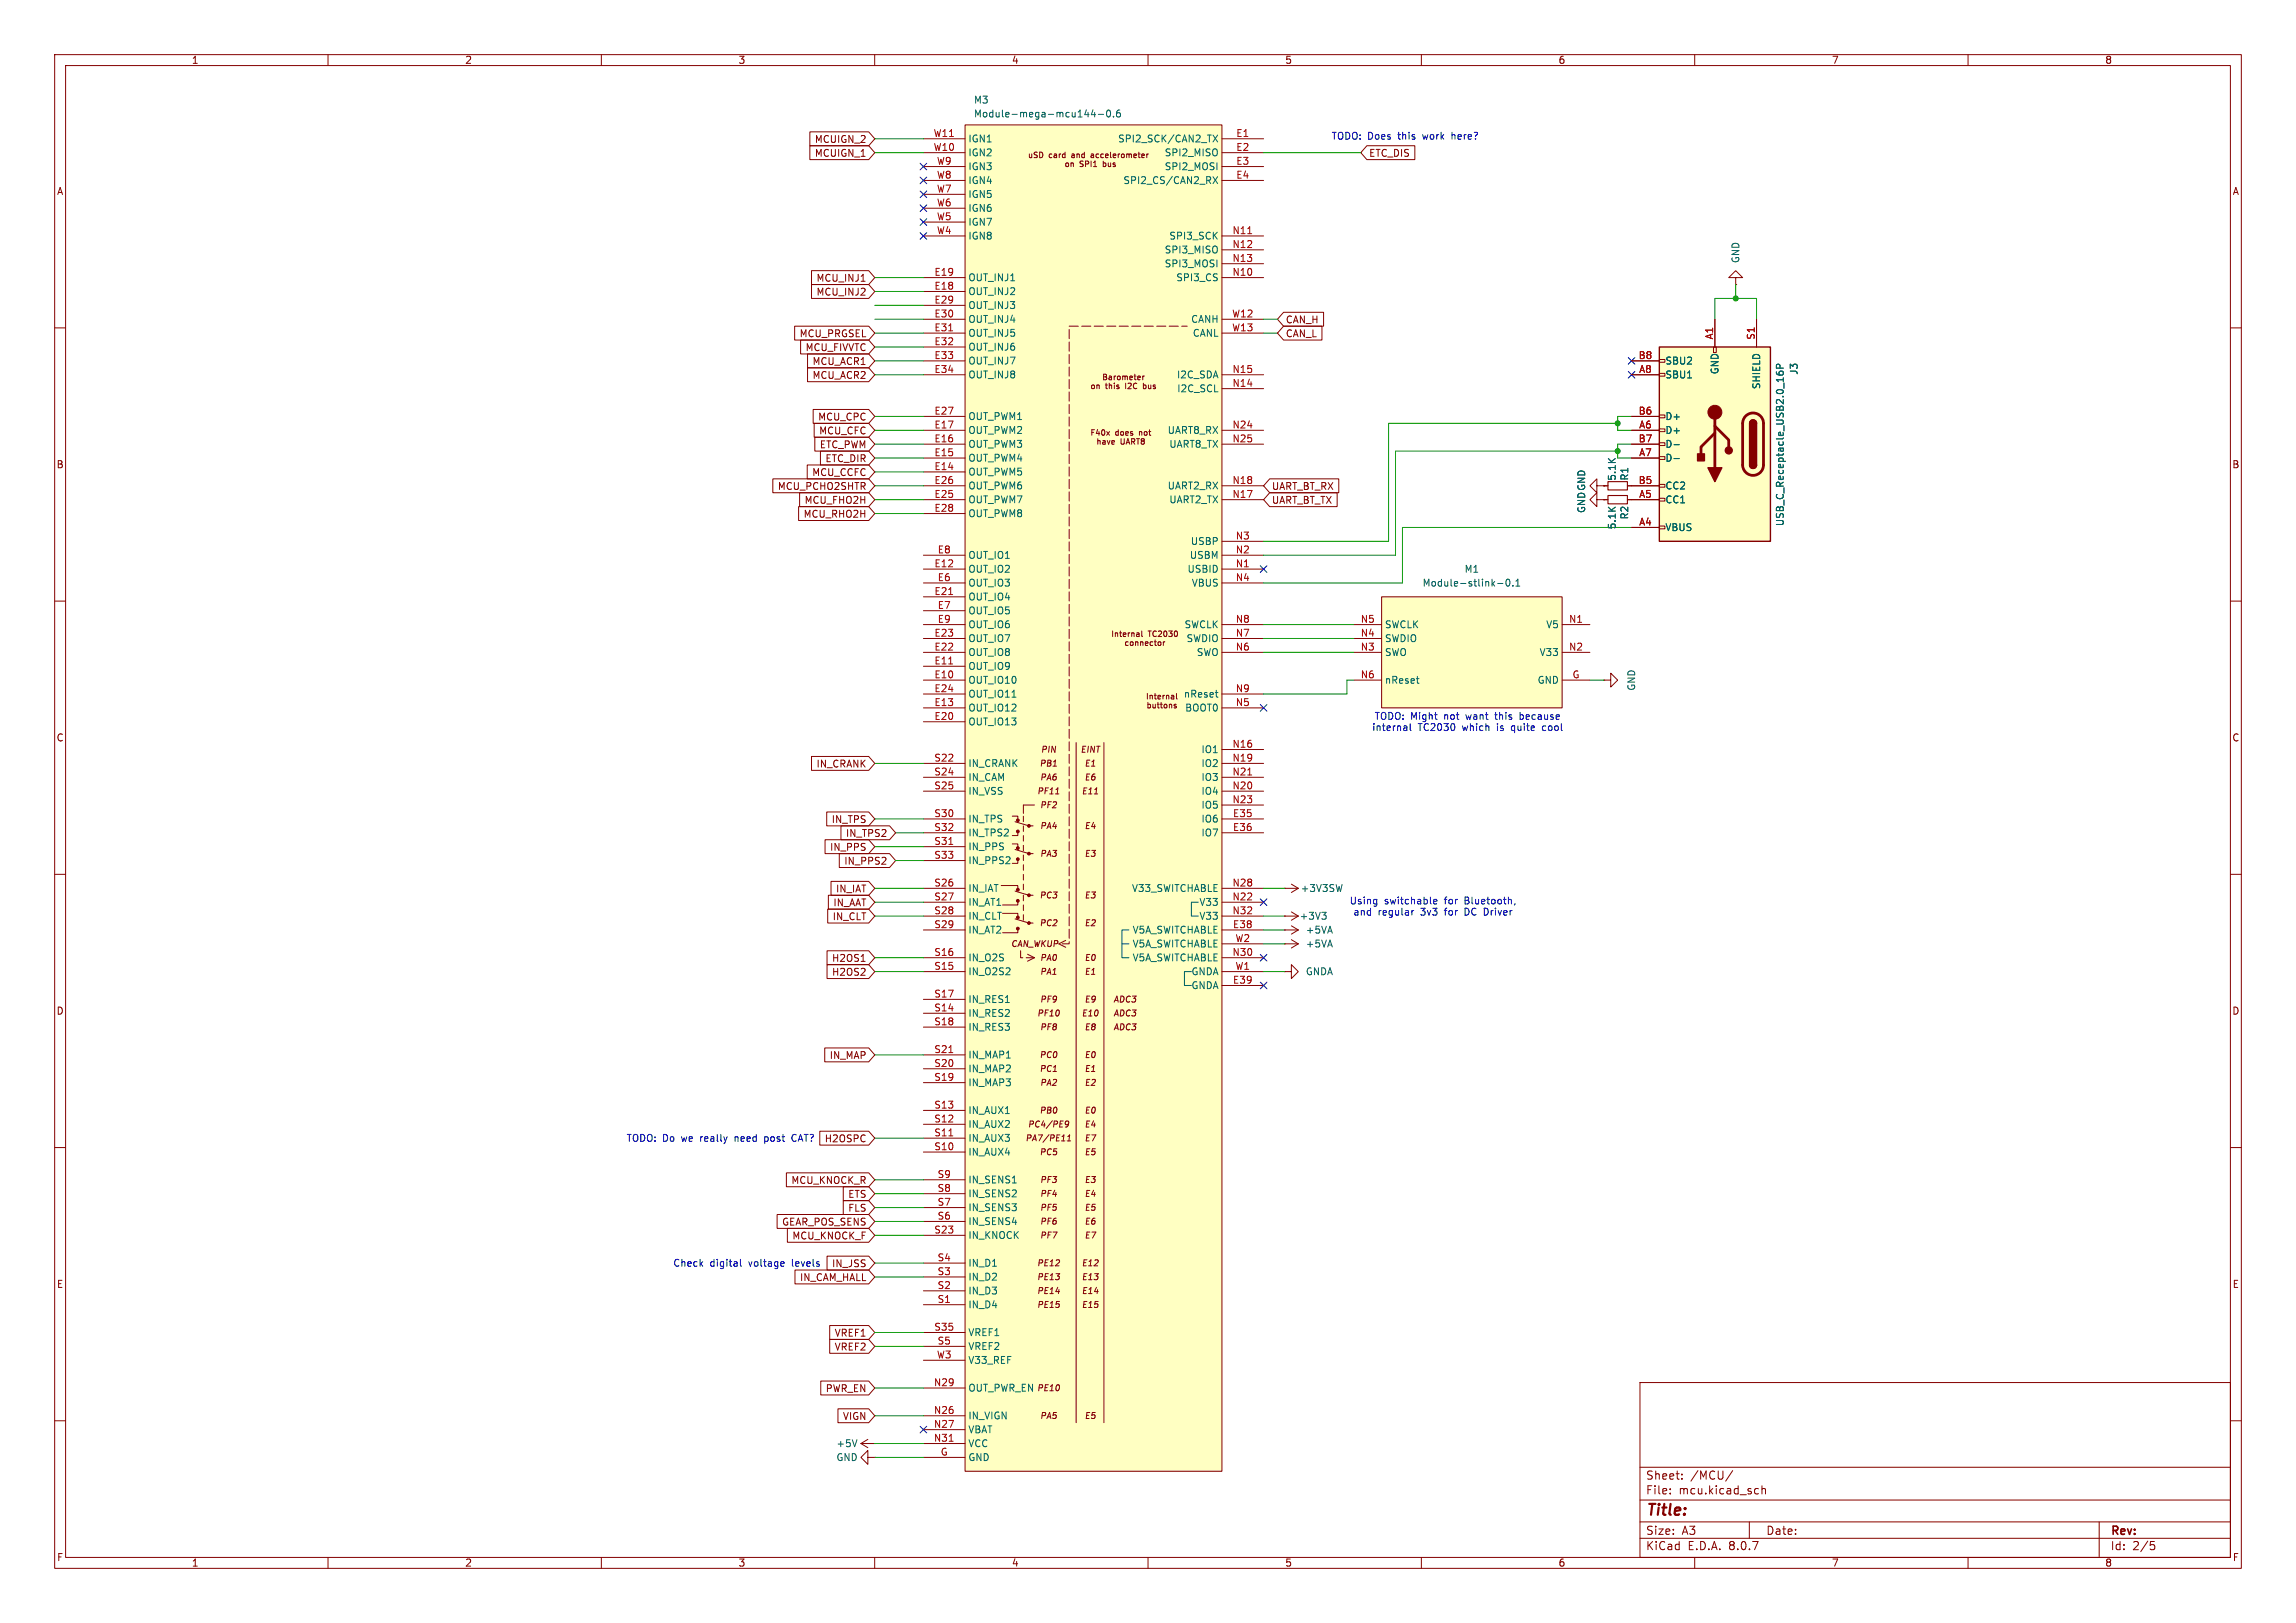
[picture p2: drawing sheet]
<svg xmlns="http://www.w3.org/2000/svg" width="420mm" height="297mm" viewBox="0 0 420 297" stroke-linecap="round" stroke-linejoin="round" font-family="sans-serif">
<defs><g id="words">
<text font-size="2.8" fill="#840000" x="301" y="277.9">Title:</text>
<g font-size="2.1" fill="#840000">
<text x="301" y="273.7">File:</text>
<text x="301" y="271">Sheet:</text>
<text x="307.1" y="273.7">mcu.kicad_sch</text>
<text x="309.2" y="271">/MCU/</text>
<text x="301" y="281.1">Size:</text>
<text x="307.6" y="281.1">A3</text>
<text x="323" y="281.1">Date:</text>
<text x="386" y="281.3">Rev:</text>
<text x="301" y="283.9">KiCad</text>
<text x="308.7" y="283.9">E.D.A.</text>
<text x="316.3" y="283.9">8.0.7</text>
<text x="386" y="283.9">Id:</text>
<text x="390.1" y="283.9">2/5</text>
</g>
<g font-size="1.8" fill="#840000">
<text x="35" y="11.9">1</text>
<text x="85" y="11.9">2</text>
<text x="135" y="11.9">3</text>
<text x="185" y="11.9">4</text>
<text x="235" y="11.9">5</text>
<text x="285" y="11.9">6</text>
<text x="335" y="11.9">7</text>
<text x="385" y="11.9">8</text>
<text x="149" y="28.9">MCUIGN_1</text>
<text x="149" y="26.4">MCUIGN_2</text>
<text x="250.3" y="28.9">ETC_DIS</text>
<text x="10.3" y="35.9">A</text>
<text x="408.3" y="35.9">A</text>
<text x="149.3" y="51.8">MCU_INJ1</text>
<text x="149.3" y="54.3">MCU_INJ2</text>
<text x="235.1" y="59.4">CAN_H</text>
<text x="146.2" y="61.9">MCU_PRGSEL</text>
<text x="147.3" y="64.5">MCU_FIVVTC</text>
<text x="235.1" y="61.9">CAN_L</text>
<text x="148.5" y="69.5">MCU_ACR2</text>
<text x="148.5" y="67">MCU_ACR1</text>
<text x="149.6" y="77.2">MCU_CPC</text>
<text x="149.7" y="79.7">MCU_CFC</text>
<text x="149.9" y="82.2">ETC_PWM</text>
<text x="10.3" y="85.9">B</text>
<text x="142.2" y="89.9">MCU_PCHO2SHTR</text>
<text x="148.5" y="87.3">MCU_CCFC</text>
<text x="150.9" y="84.8">ETC_DIR</text>
<text x="232.6" y="89.9">UART_BT_RX</text>
<text x="408.2" y="85.9">B</text>
<text x="146.9" y="94.9">MCU_RHO2H</text>
<text x="147.1" y="92.4">MCU_FHO2H</text>
<text x="232.6" y="92.4">UART_BT_TX</text>
<text x="10.3" y="135.9">C</text>
<text x="408.2" y="135.9">C</text>
<text x="149.3" y="140.7">IN_CRANK</text>
<text x="151.7" y="155.9">IN_PPS</text>
<text x="152" y="150.8">IN_TPS</text>
<text x="154.6" y="153.4">IN_TPS2</text>
<text x="154.3" y="158.4">IN_PPS2</text>
<text x="152.3" y="166.1">IN_AAT</text>
<text x="152.8" y="163.5">IN_IAT</text>
<text x="152.2" y="168.6">IN_CLT</text>
<text x="152.1" y="176.2">H2OS1</text>
<text x="152.1" y="178.8">H2OS2</text>
<text x="10.3" y="185.9">D</text>
<text x="408.2" y="185.9">D</text>
<text x="151.7" y="194">IN_MAP</text>
<text x="144.7" y="216.9">MCU_KNOCK_R</text>
<text x="155.1" y="221.9">FLS</text>
<text x="155.1" y="219.4">ETS</text>
<text x="143" y="224.5">GEAR_POS_SENS</text>
<text x="144.8" y="227">MCU_KNOCK_F</text>
<text x="152.1" y="232.1">IN_JSS</text>
<text x="10.3" y="235.9">E</text>
<text x="146.2" y="234.6">IN_CAM_HALL</text>
<text x="408.3" y="235.9">E</text>
<text x="152.6" y="244.8">VREF1</text>
<text x="152.6" y="247.3">VREF2</text>
<text x="150.9" y="255">PWR_EN</text>
<text x="154.1" y="260">VIGN</text>
<text x="10.3" y="285.9">F</text>
<text x="35" y="286.9">1</text>
<text x="85" y="286.9">2</text>
<text x="135" y="286.9">3</text>
<text x="185" y="286.9">4</text>
<text x="235" y="286.9">5</text>
<text x="285" y="286.9">6</text>
<text x="335" y="286.9">7</text>
<text x="385" y="286.9">8</text>
<text x="408.3" y="285.9">F</text>
</g>
<g font-size="1.8" fill="#006464">
<text x="178.1" y="19.2">M3</text>
<text x="178.1" y="21.7">Module-mega-mcu144-0.6</text>
<text x="177" y="28.8">IGN2</text>
<text x="177" y="26.3">IGN1</text>
<text x="204.4" y="26.3">SPI2_SCK/CAN2_TX</text>
<text x="213" y="28.8">SPI2_MISO</text>
<text x="177" y="33.9">IGN4</text>
<text x="177" y="31.3">IGN3</text>
<text x="205.4" y="33.9">SPI2_CS/CAN2_RX</text>
<text x="213" y="31.3">SPI2_MOSI</text>
<text x="177" y="41.5">IGN7</text>
<text x="177" y="39">IGN6</text>
<text x="177" y="36.4">IGN5</text>
<text x="177" y="44">IGN8</text>
<text x="213" y="46.6">SPI3_MISO</text>
<text x="213.8" y="44">SPI3_SCK</text>
<text x="177" y="51.7">OUT_INJ1</text>
<text x="213" y="49.1">SPI3_MOSI</text>
<text x="215.1" y="51.7">SPI3_CS</text>
<text x="318.4" y="48.3" transform="rotate(-90 318.4 48.3)">GND</text>
<text x="177" y="54.2">OUT_INJ2</text>
<text x="177" y="56.7">OUT_INJ3</text>
<text x="177" y="59.3">OUT_INJ4</text>
<text x="217.8" y="59.3">CANH</text>
<text x="177" y="61.8">OUT_INJ5</text>
<text x="177" y="64.4">OUT_INJ6</text>
<text x="218.1" y="61.8">CANL</text>
<text x="177" y="66.9">OUT_INJ7</text>
<text x="177" y="69.4">OUT_INJ8</text>
<text x="215.2" y="69.4">I2C_SDA</text>
<text x="215.2" y="72">I2C_SCL</text>
<text x="304.5" y="69.4">SBU1</text>
<text x="304.5" y="66.9">SBU2</text>
<text x="314.6" y="68.6" transform="rotate(-90 314.6 68.6)">GND</text>
<text x="322.2" y="71.3" transform="rotate(-90 322.2 71.3)">SHIELD</text>
<text x="329" y="68.7" transform="rotate(-90 329 68.7)">J3</text>
<text x="177" y="77.1">OUT_PWM1</text>
<text x="304.5" y="77.1">D+</text>
<text x="177" y="82.1">OUT_PWM3</text>
<text x="177" y="79.6">OUT_PWM2</text>
<text x="213.5" y="79.6">UART8_RX</text>
<text x="213.8" y="82.1">UART8_TX</text>
<text x="304.5" y="79.6">D+</text>
<text x="304.5" y="82.1">D-</text>
<text x="177" y="87.2">OUT_PWM5</text>
<text x="177" y="84.7">OUT_PWM4</text>
<text x="177" y="89.8">OUT_PWM6</text>
<text x="213.5" y="89.8">UART2_RX</text>
<text x="295.8" y="88.1" transform="rotate(-90 295.8 88.1)">5.1K</text>
<text x="298" y="88" transform="rotate(-90 298 88)">R1</text>
<text x="304.5" y="84.7">D-</text>
<text x="304.5" y="89.8">CC2</text>
<text x="177" y="92.3">OUT_PWM7</text>
<text x="177" y="94.8">OUT_PWM8</text>
<text x="213.8" y="92.3">UART2_TX</text>
<text x="290.2" y="94" transform="rotate(-90 290.2 94)">GNDGND</text>
<text x="298" y="95.1" transform="rotate(-90 298 95.1)">R2</text>
<text x="304.5" y="92.3">CC1</text>
<text x="217.7" y="99.9">USBP</text>
<text x="295.8" y="97" transform="rotate(-90 295.8 97)">5.1K</text>
<text x="304.5" y="97.4">VBUS</text>
<text x="326.5" y="96.4" transform="rotate(-90 326.5 96.4)">USB_C_Receptacle_USB2.0_16P</text>
<text x="177" y="105">OUT_IO2</text>
<text x="177" y="107.5">OUT_IO3</text>
<text x="177" y="102.5">OUT_IO1</text>
<text x="217.1" y="105">USBID</text>
<text x="217.5" y="102.5">USBM</text>
<text x="217.9" y="107.5">VBUS</text>
<text x="260.1" y="107.5">Module-stlink-0.1</text>
<text x="267.8" y="105">M1</text>
<text x="177" y="110.1">OUT_IO4</text>
<text x="177" y="112.6">OUT_IO5</text>
<text x="177" y="117.7">OUT_IO7</text>
<text x="177" y="115.2">OUT_IO6</text>
<text x="216.6" y="115.2">SWCLK</text>
<text x="216.9" y="117.7">SWDIO</text>
<text x="253.2" y="117.7">SWDIO</text>
<text x="253.2" y="115.2">SWCLK</text>
<text x="282.7" y="115.2">V5</text>
<text x="177" y="125.3">OUT_IO10</text>
<text x="177" y="122.8">OUT_IO9</text>
<text x="177" y="120.2">OUT_IO8</text>
<text x="218.8" y="120.2">SWO</text>
<text x="253.2" y="120.2">SWO</text>
<text x="253.2" y="125.3">nReset</text>
<text x="281.2" y="125.3">GND</text>
<text x="281.5" y="120.2">V33</text>
<text x="177" y="130.4">OUT_IO12</text>
<text x="177" y="127.9">OUT_IO11</text>
<text x="216.5" y="127.9">nReset</text>
<text x="216.7" y="130.4">BOOT0</text>
<text x="299.3" y="126.5" transform="rotate(-90 299.3 126.5)">GND</text>
<text x="177" y="132.9">OUT_IO13</text>
<text x="177" y="140.6">IN_CRANK</text>
<text x="177" y="143.1">IN_CAM</text>
<text x="219.7" y="138">IO1</text>
<text x="219.7" y="140.6">IO2</text>
<text x="219.7" y="143.1">IO3</text>
<text x="177" y="145.6">IN_VSS</text>
<text x="219.7" y="145.6">IO4</text>
<text x="219.7" y="148.2">IO5</text>
<text x="177" y="150.7">IN_TPS</text>
<text x="177" y="155.8">IN_PPS</text>
<text x="177" y="153.3">IN_TPS2</text>
<text x="219.7" y="150.7">IO6</text>
<text x="219.7" y="153.3">IO7</text>
<text x="177" y="158.3">IN_PPS2</text>
<text x="177" y="163.4">IN_IAT</text>
<text x="177" y="166">IN_AT1</text>
<text x="207" y="163.4">V33_SWITCHABLE</text>
<text x="219.3" y="166">V33</text>
<text x="237.8" y="163.4">+3V3SW</text>
<text x="177" y="168.5">IN_CLT</text>
<text x="177" y="171">IN_AT2</text>
<text x="207.1" y="171">V5A_SWITCHABLE</text>
<text x="207.1" y="173.6">V5A_SWITCHABLE</text>
<text x="219.3" y="168.5">V33</text>
<text x="237.6" y="168.5">+3V3</text>
<text x="238.8" y="173.6">+5VA</text>
<text x="238.8" y="171">+5VA</text>
<text x="177" y="178.7">IN_O2S2</text>
<text x="177" y="176.1">IN_O2S</text>
<text x="207.1" y="176.1">V5A_SWITCHABLE</text>
<text x="217.8" y="178.7">GNDA</text>
<text x="238.8" y="178.7">GNDA</text>
<text x="177" y="183.7">IN_RES1</text>
<text x="217.8" y="181.2">GNDA</text>
<text x="177" y="186.3">IN_RES2</text>
<text x="177" y="188.8">IN_RES3</text>
<text x="177" y="196.4">IN_MAP2</text>
<text x="177" y="193.9">IN_MAP1</text>
<text x="177" y="199">IN_MAP3</text>
<text x="177" y="209.1">IN_AUX3</text>
<text x="177" y="206.6">IN_AUX2</text>
<text x="177" y="204.1">IN_AUX1</text>
<text x="177" y="211.7">IN_AUX4</text>
<text x="177" y="221.8">IN_SENS3</text>
<text x="177" y="219.3">IN_SENS2</text>
<text x="177" y="216.8">IN_SENS1</text>
<text x="177" y="226.9">IN_KNOCK</text>
<text x="177" y="224.4">IN_SENS4</text>
<text x="177" y="232">IN_D1</text>
<text x="177" y="239.6">IN_D4</text>
<text x="177" y="237.1">IN_D3</text>
<text x="177" y="234.5">IN_D2</text>
<text x="177" y="244.7">VREF1</text>
<text x="177" y="247.2">VREF2</text>
<text x="177" y="249.8">V33_REF</text>
<text x="177" y="254.9">OUT_PWR_EN</text>
<text x="177" y="259.9">IN_VIGN</text>
<text x="177" y="262.5">VBAT</text>
<text x="152.9" y="265">+5V</text>
<text x="152.9" y="267.6">GND</text>
<text x="177" y="267.6">GND</text>
<text x="177" y="265">VCC</text>
</g>
<g font-size="1.8" fill="#a90000">
<text x="170.7" y="27.7">W10</text>
<text x="170.7" y="25.1">W11</text>
<text x="226" y="25.1">E1</text>
<text x="226" y="27.7">E2</text>
<text x="171.3" y="35.3">W7</text>
<text x="171.3" y="32.8">W8</text>
<text x="171.3" y="30.2">W9</text>
<text x="226" y="30.2">E3</text>
<text x="226" y="32.8">E4</text>
<text x="171.3" y="40.4">W5</text>
<text x="171.3" y="37.8">W6</text>
<text x="171.3" y="42.9">W4</text>
<text x="225.4" y="42.9">N11</text>
<text x="225.4" y="45.5">N12</text>
<text x="170.8" y="53.1">E18</text>
<text x="170.8" y="50.5">E19</text>
<text x="225.4" y="50.5">N10</text>
<text x="225.4" y="48">N13</text>
<text x="170.8" y="55.6">E29</text>
<text x="170.8" y="58.2">E30</text>
<text x="225.3" y="58.2">W12</text>
<text x="170.8" y="60.7">E31</text>
<text x="170.8" y="63.2">E32</text>
<text x="170.8" y="65.8">E33</text>
<text x="225.3" y="60.7">W13</text>
<text x="299.6" y="65.8">B8</text>
<text x="313.4" y="62.2" transform="rotate(-90 313.4 62.2)">A1</text>
<text x="321.1" y="62.3" transform="rotate(-90 321.1 62.3)">S1</text>
<text x="170.8" y="68.3">E34</text>
<text x="225.4" y="70.9">N14</text>
<text x="225.4" y="68.3">N15</text>
<text x="299.7" y="68.3">A8</text>
<text x="170.8" y="75.9">E27</text>
<text x="299.6" y="75.9">B6</text>
<text x="170.8" y="83.6">E15</text>
<text x="170.8" y="81">E16</text>
<text x="170.8" y="78.5">E17</text>
<text x="225.4" y="78.5">N24</text>
<text x="225.4" y="81">N25</text>
<text x="299.6" y="81">B7</text>
<text x="299.7" y="78.5">A6</text>
<text x="299.7" y="83.6">A7</text>
<text x="170.8" y="86.1">E14</text>
<text x="170.8" y="88.6">E26</text>
<text x="225.4" y="88.6">N18</text>
<text x="299.6" y="88.6">B5</text>
<text x="170.8" y="91.2">E25</text>
<text x="170.8" y="93.7">E28</text>
<text x="225.4" y="91.2">N17</text>
<text x="299.7" y="91.2">A5</text>
<text x="171.4" y="101.3">E8</text>
<text x="226" y="101.3">N2</text>
<text x="226" y="98.8">N3</text>
<text x="299.7" y="96.3">A4</text>
<text x="170.8" y="103.9">E12</text>
<text x="171.4" y="106.4">E6</text>
<text x="226" y="103.9">N1</text>
<text x="226" y="106.4">N4</text>
<text x="170.8" y="109">E21</text>
<text x="171.4" y="111.5">E7</text>
<text x="170.8" y="119.1">E22</text>
<text x="170.8" y="116.6">E23</text>
<text x="171.4" y="114">E9</text>
<text x="226" y="119.1">N6</text>
<text x="226" y="116.6">N7</text>
<text x="226" y="114">N8</text>
<text x="248.8" y="119.1">N3</text>
<text x="248.8" y="116.6">N4</text>
<text x="248.8" y="114">N5</text>
<text x="286.9" y="114">N1</text>
<text x="286.9" y="119.1">N2</text>
<text x="170.8" y="124.2">E10</text>
<text x="170.8" y="121.7">E11</text>
<text x="248.8" y="124.2">N6</text>
<text x="287.6" y="124.2">G</text>
<text x="170.8" y="129.3">E13</text>
<text x="170.8" y="131.8">E20</text>
<text x="170.8" y="126.7">E24</text>
<text x="226" y="129.3">N5</text>
<text x="226" y="126.7">N9</text>
<text x="225.4" y="136.9">N16</text>
<text x="170.8" y="139.4">S22</text>
<text x="170.8" y="142">S24</text>
<text x="225.4" y="139.4">N19</text>
<text x="225.4" y="142">N21</text>
<text x="170.8" y="144.5">S25</text>
<text x="170.8" y="149.6">S30</text>
<text x="225.4" y="144.5">N20</text>
<text x="225.4" y="147.1">N23</text>
<text x="225.4" y="149.6">E35</text>
<text x="170.8" y="154.7">S31</text>
<text x="170.8" y="152.1">S32</text>
<text x="225.4" y="152.1">E36</text>
<text x="170.8" y="157.2">S33</text>
<text x="170.8" y="162.3">S26</text>
<text x="170.8" y="164.8">S27</text>
<text x="170.8" y="167.4">S28</text>
<text x="225.4" y="164.8">N22</text>
<text x="225.4" y="162.3">N28</text>
<text x="225.4" y="167.4">N32</text>
<text x="170.8" y="169.9">S29</text>
<text x="225.4" y="169.9">E38</text>
<text x="225.9" y="172.5">W2</text>
<text x="170.8" y="177.5">S15</text>
<text x="170.8" y="175">S16</text>
<text x="225.4" y="175">N30</text>
<text x="225.9" y="177.5">W1</text>
<text x="170.8" y="185.2">S14</text>
<text x="170.8" y="182.6">S17</text>
<text x="225.4" y="180.1">E39</text>
<text x="170.8" y="187.7">S18</text>
<text x="170.8" y="197.9">S19</text>
<text x="170.8" y="195.3">S20</text>
<text x="170.8" y="192.8">S21</text>
<text x="170.8" y="202.9">S13</text>
<text x="170.8" y="208">S11</text>
<text x="170.8" y="205.5">S12</text>
<text x="170.8" y="210.6">S10</text>
<text x="171.4" y="215.6">S9</text>
<text x="171.4" y="220.7">S7</text>
<text x="171.4" y="218.2">S8</text>
<text x="170.8" y="225.8">S23</text>
<text x="171.4" y="223.3">S6</text>
<text x="171.4" y="233.4">S3</text>
<text x="171.4" y="230.9">S4</text>
<text x="171.4" y="238.5">S1</text>
<text x="171.4" y="236">S2</text>
<text x="170.8" y="243.6">S35</text>
<text x="171.3" y="248.7">W3</text>
<text x="171.4" y="246.1">S5</text>
<text x="170.7" y="253.7">N29</text>
<text x="170.7" y="258.8">N26</text>
<text x="170.7" y="261.4">N27</text>
<text x="170.7" y="263.9">N31</text>
<text x="172" y="266.4">G</text>
</g>
<g font-size="1.8" fill="#0000c2">
<text x="243.5" y="25.8">TODO: Does</text>
<text x="255.9" y="25.8">this</text>
<text x="260.5" y="25.8">work</text>
<text x="266" y="25.8">here?</text>
<text x="251.4" y="131.9">TODO: Might</text>
<text x="264.3" y="131.9">not</text>
<text x="268.5" y="131.9">want</text>
<text x="274" y="131.9">this</text>
<text x="278.7" y="131.9">because</text>
<text x="250.9" y="134">internal</text>
<text x="259.4" y="134">TC2030</text>
<text x="267.6" y="134">which</text>
<text x="274.1" y="134">is</text>
<text x="276.9" y="134">quite</text>
<text x="282.8" y="134">cool</text>
<text x="246.8" y="165.7">Using</text>
<text x="247.5" y="167.8">and</text>
<text x="252.1" y="167.8">regular</text>
<text x="253.2" y="165.7">switchable</text>
<text x="260" y="167.8">3v3</text>
<text x="264.4" y="165.7">for</text>
<text x="264.6" y="167.8">for</text>
<text x="268.2" y="165.7">Bluetooth,</text>
<text x="268.4" y="167.8">DC Driver</text>
<text x="114.5" y="209.1">TODO: Do</text>
<text x="124.8" y="209.1">we</text>
<text x="128.4" y="209.1">really</text>
<text x="134.9" y="209.1">need</text>
<text x="140.5" y="209.1">post</text>
<text x="145.7" y="209.1">CAT? H2OSPC</text>
<text x="123.1" y="232">Check</text>
<text x="129.9" y="232">digital</text>
<text x="137.1" y="232">voltage</text>
<text x="145.1" y="232">levels</text>
</g>
<g font-size="1.5" fill="#840000">
<text x="190.4" y="137.9">PIN</text>
<text x="197.6" y="137.9">EINT</text>
<text x="190.1" y="140.5">PB1</text>
<text x="190.2" y="143">PA6</text>
<text x="198.3" y="140.5">E1</text>
<text x="198.3" y="143">E6</text>
<text x="189.7" y="145.5">PF11</text>
<text x="190.2" y="148.1">PF2</text>
<text x="197.8" y="145.5">E11</text>
<text x="190.2" y="151.9">PA4</text>
<text x="198.3" y="151.9">E4</text>
<text x="190.2" y="157">PA3</text>
<text x="198.3" y="157">E3</text>
<text x="190.1" y="164.6">PC3</text>
<text x="198.3" y="164.6">E3</text>
<text x="184.9" y="173.5">CAN_WKUP</text>
<text x="190.1" y="169.7">PC2</text>
<text x="198.3" y="169.7">E2</text>
<text x="190.2" y="176">PA0</text>
<text x="190.2" y="178.6">PA1</text>
<text x="198.3" y="176">E0</text>
<text x="198.3" y="178.6">E1</text>
<text x="190.2" y="183.6">PF9</text>
<text x="198.3" y="183.6">E9</text>
<text x="203.6" y="183.6">ADC3</text>
<text x="189.7" y="186.2">PF10</text>
<text x="190.2" y="188.7">PF8</text>
<text x="197.8" y="186.2">E10</text>
<text x="198.3" y="188.7">E8</text>
<text x="203.6" y="188.7">ADC3</text>
<text x="203.6" y="186.2">ADC3</text>
<text x="190.1" y="193.8">PC0</text>
<text x="190.1" y="196.3">PC1</text>
<text x="198.3" y="193.8">E0</text>
<text x="198.3" y="196.3">E1</text>
<text x="190.1" y="204">PB0</text>
<text x="190.2" y="198.9">PA2</text>
<text x="198.3" y="204">E0</text>
<text x="198.3" y="198.9">E2</text>
<text x="187.5" y="209">PA7/PE11</text>
<text x="188" y="206.5">PC4/PE9</text>
<text x="198.3" y="206.5">E4</text>
<text x="198.3" y="209">E7</text>
<text x="190.1" y="211.6">PC5</text>
<text x="198.3" y="211.6">E5</text>
<text x="190.2" y="216.7">PF3</text>
<text x="190.2" y="219.2">PF4</text>
<text x="190.2" y="221.7">PF5</text>
<text x="198.3" y="216.7">E3</text>
<text x="198.3" y="219.2">E4</text>
<text x="198.3" y="221.7">E5</text>
<text x="190.2" y="224.3">PF6</text>
<text x="190.2" y="226.8">PF7</text>
<text x="198.3" y="224.3">E6</text>
<text x="198.3" y="226.8">E7</text>
<text x="189.6" y="231.9">PE12</text>
<text x="197.8" y="231.9">E12</text>
<text x="189.6" y="234.4">PE13</text>
<text x="189.6" y="237">PE14</text>
<text x="189.6" y="239.5">PE15</text>
<text x="197.8" y="234.4">E13</text>
<text x="197.8" y="237">E14</text>
<text x="197.8" y="239.5">E15</text>
<text x="189.6" y="254.8">PE10</text>
<text x="190.2" y="259.8">PA5</text>
<text x="198.3" y="259.8">E5</text>
</g>
<g font-size="1.4" fill="#840000">
<text x="186.6" y="29.9">card</text>
<text x="190.9" y="29.9">and</text>
<text x="194.6" y="29.9">accelerometer</text>
<text x="206.4" y="29.9">on</text>
<text x="206.5" y="70.5">this</text>
<text x="210.3" y="70.5">I2C</text>
<text x="199.1" y="80.7">does</text>
</g>
<g font-size="1.4" fill="#006464">
<text x="214.4" y="29.9">bus</text>
<text x="213.7" y="70.5">bus</text>
<text x="211.3" y="80.7">UART8</text>
</g>
</g></defs>
<g fill="none" stroke="#840000" stroke-width=".18">
<path d="M10 10h400v277h-400zM12 12h396v273h-396zM60 10v2M110 10v2M160 10v2M210 10v2M260 10v2M310 10v2M360 10v2M10 60h2M408 60h2M292.1 91.4v-1.2l-1.3 1.2 1.3 1.3v-1.3h1.3"/>
<path d="M293.4 91.4h.1M10 110h2M408 110h2M10 160h2M408 160h2M234.9 162.6h.1M234.9 177.8h1.3v-1.3l1.3 1.3-1.3 1.3v-1.3M234.9 177.8h.1M234.9 172.7h.1M234.9 170.2h.1M234.9 167.6h.1M234.9 162.6h2.6"/>
<path d="M234.9 172.7h2.6M234.9 170.2h2.6M234.9 167.6h2.6M236.2 161.8l1.3 .8M236.2 172l1.3 .7M236.2 169.4l1.3 .8M236.2 166.9l1.3 .7M237.5 162.6l-1.3 .7M237.5 172.7l-1.3 .8M237.5 170.2l-1.3 .7M237.5 167.6l-1.3 .8M10 210h2"/>
<path d="M408 210h2M300 253h108v32h-108zM10 260h2M157.5 264.2l1.2 .7M157.5 264.2h2.5M158.7 266.7v-1.3l-1.2 1.3 1.2 1.3v-1.3h1.3M158.7 263.4l-1.2 .8M160 266.7h.1M160 264.2h.1M300 278.5h108M300 274.5h108M300 268.5h108"/>
<path d="M305.5 273.2v.2M305.5 272.5v.1M307.7 270.5v.2M307.7 269.8v.1M316.9 269.1l-1.2 1.9M320 278.5v3M321.2 272.4l.5 .1M321.7 273.3l-.5 .1M322.3 272.5l.2-.1 .4 .1v.9M322.3 271.9v1.5M384 278.5v6.5M408 260h2"/>
<path d="M60 285v2M110 285v2M160 285v2M210 285v2M260 285v2M300 281.5h108M310 285v2M360 285v2M393.4 282.1h.7M393.5 282.7h.4l.3 .2-.2 .6-.5 .1"/>
</g>
<path d="M241.8 166.9h.8l-.4 .5M242.3 167.4l.3 .3v.3l-.3 .2M245.5 161.9l-.3 1.2M156.8 263.5l-.5 1.2" fill="none" stroke="#006464" stroke-width=".18"/>
<path d="M176.5 22.9h47v246.3h-47z" fill="#ffffc2"/>
<g fill="none" stroke="#840000" stroke-width=".18">
<path d="M168.9 30.5h7.6M168.9 25.4h7.6M168.9 27.9h7.6M168.9 33h7.6M168.9 38.1h7.6M168.9 35.6h7.6M176.5 22.9h47v246.3h-47zM188.3 28.2v.5M188.7 28.2v.7M189.7 27.9l-.3-.1-.2 .2 .1 .3 .3 .1M190.8 28.4l-.1-.4-.5-.2v1.1l.4-.1M192.4 28.2h-.4l-.1 .5"/>
<path d="M192.8 28.2h.4l.1 .7M193.8 28.2v.7M194 28.2l-.2 .2M194.8 28.2h-.4l-.1 .5M194.8 27.8v1.1M195 30.4l.1 .1 .3-.1M195.9 29.8v.7M196.1 28.2h.4v.7M196.3 30v.5M197 28.3l.4-.1v.7M197 28.2v.7M198.1 30.4h-.5"/>
<path d="M198.4 28.2h-.4l-.1 .5M198.4 27.8v1.1M198.6 29.5v1M199.6 29.5v1M199.6 28.2h.4v.7M200 30.5h.6M200.3 29.5v1M201 28.2h-.4l-.1 .5M201.8 29.5v1M201.8 28.2h-.3l-.1 .5M202.2 30.4h-.4M202.7 28.4l-.1-.2h-.3l-.1 .5"/>
<path d="M202.7 30.3l.2 .2 .3-.1M203.1 27.8v.9M203.2 29.8v.7M203.6 28.5l.5-.1v-.2h-.4l-.1 .5M204 30.3l-.1 .2-.3-.1M204.5 28.2v.7M204.8 28.2l-.3 .2M205.2 28.2h.3l.2 .2v.3l-.2 .2-.4-.2zM206.1 28.3l.3-.1 .1 .1M206.1 28.2v.7M206.5 28.3l.2-.1h.2l.1 .7M206.5 28.3v.6"/>
<path d="M207.4 28.5l.5-.1-.1-.2h-.4v.5M208.2 28.2h.4M208.3 27.8v.9l.3 .2M208.9 28.5l.4-.1v-.2h-.3l-.1 .1v.5h.4M209.8 28.2v.7M210.1 28.2l-.3 .2M223.5 30.5h7.6M223.5 25.4h7.6M223.5 27.9h7.6M223.5 33h7.6M168.9 53.3h7.6M168.9 50.8h7.6"/>
<path d="M168.9 55.9h7.6M168.9 58.4h7.6M168.9 43.2h7.6M168.9 40.6h7.6M223.5 50.8h7.6M223.5 58.4h7.6M223.5 43.2h7.6M223.5 45.7h7.6M223.5 48.3h7.6M317.5 50.8h1.3l-1.3-1.3-1.3 1.3h1.3v1.3M317.5 52.1h.1M168.9 78.7h7.6"/>
<path d="M168.9 76.2h7.6M168.9 61h7.6M168.9 63.5h7.6M168.9 66h7.6M168.9 68.6h7.6M199.7 79.1h.4M199.8 70.5h.2l.2 .1v.3l-.2 .2-.3-.2zM200.2 78.6h-.5v1.1M200.6 70.6l.4-.1 .1 .6M200.6 70.5v.6M200.8 78.6l-.3 .7M201 79v.7"/>
<path d="M201.5 79.3l.1-.5 .2-.2 .2 .1 .1 .6M201.9 68.5h.3l.2 .2-.2 .3 .2 .1 .1 .2-.2 .2h-.4zM201.9 69h.3M202.2 70.5h.4M202.3 70.1v.9l.3 .1M202.4 79l.6 .7M202.9 68.9h.4v.6M202.9 70.6l.4-.1v.6M202.9 70.1v1M203 79l-.6 .7M203.3 69.1l-.5 .2 .2 .2 .3-.1M203.8 68.8v.7"/>
<path d="M203.8 70.1v.1M203.8 70.5v.6M204.1 68.8l-.3 .2M204.5 68.9l.2-.1 .2 .2v.3l-.2 .2-.3-.2zM204.6 78.6v1.1M204.6 79h-.3l-.2 .2 .1 .4h.4M204.7 70.5h-.3l-.1 .1v.1l.4 .1v.3h-.4M205.1 79h.2l.2 .2v.3l-.2 .2-.3-.2zM205.4 68.9l.2-.1 .2 .2M205.4 68.8v.7M205.8 69l.1-.2 .3 .1v.6M205.8 69v.5"/>
<path d="M205.9 79.3l.5-.1-.1-.2h-.2l-.2 .1 .1 .5h.3M205.9 70.1v1M206.9 70.6l-.6 .5h.6M207.1 69.1l-.1-.3-.3 .1v.5M207.2 79h-.3l-.1 .1v.2l.4 .1v.2h-.4M207.4 71l.3 .1 .2-.1M207.4 68.8h.4M207.6 68.5v.9M208.4 79.1l.4-.1 .1 .7M208.4 79v.7M208.6 69.1l-.1-.3-.3 .1-.1 .5M209 68.8v.7"/>
<path d="M209.2 70.5h.2l.2 .1-.1 .5h-.3M209.2 70.1v1M209.3 68.8l-.3 .2M209.4 79h.2l.2 .2v.3l-.2 .2-.3-.2zM210.1 71l.1 .1 .3-.1M210.1 79h.4M210.3 78.6v.9l.2 .2M210.5 70.5v.6M211.4 71l-.2 .1h-.3M223.5 71.1h7.6M223.5 78.7h7.6M223.5 61h7.6"/>
<path d="M223.5 68.6h7.6M168.9 86.4h7.6M168.9 83.8h7.6M168.9 81.3h7.6M168.9 91.4h7.6M168.9 88.9h7.6M168.9 94h7.6M200.8 80.3v1M201.2 80.8v.5M201.7 81.1l.1 .2 .4-.1M202.2 80.8v.5M202.6 80.6l.2 .7 .2-.7"/>
<path d="M203.4 81l.5-.1-.1-.2-.3-.1-.1 .2v.4h.4M205.1 80.3v.8l.2 .2 .3-.2v-.8M206 81.3l.3-1 .4 1M206.1 81h.5M207 80.8h.5v-.4l-.5-.1v1M207.2 80.8l.4 .5M207.9 80.3h.6M208.2 80.3v1M208.9 80.7l-.2-.2 .2-.2 .4 .2-.2 .2M208.9 80.7l-.2 .2 .2 .4 .4-.2-.2-.4M208.9 80.7h.2M223.5 81.3h7.6"/>
<path d="M223.5 91.4h7.6M223.5 88.9h7.6M223.5 99.1h7.6M292.1 88.9v-1.3l-1.3 1.3 1.3 1.3v-1.3h1.3M293.4 88.9h.1M168.9 104.1h7.6M168.9 109.2h7.6M168.9 119.4h7.6M168.9 116.8h7.6M168.9 106.7h7.6M168.9 111.8h7.6M168.9 101.6h7.6"/>
<path d="M168.9 114.3h7.6M203.5 115.5v1M204 115.8v.7M204 115.9h.4v.6M204.8 115.8h.4M204.9 115.5v.8l.3 .2M205.5 116.1h.4v-.2l-.3-.1-.1 .2v.4h.4M206.4 117.5l-.3-.1-.2 .2 .1 .5h.4M206.4 115.8v.7M206.7 115.8l-.3 .2M206.8 117.5l.3-.1 .2 .2v.3l-.2 .2-.4-.2zM207 115.8v.7"/>
<path d="M207 115.9h.4v.6M207.7 117.5h.4l.1 .6M207.7 117.4v.7M207.9 115.9h.4l.1 .6M208.4 116.1l-.5 .1 .1 .3 .4-.1M208.6 117.5h.4l.1 .6M208.6 117.4v.7M208.9 115.5v.8l.1 .2M209.5 117.8l.5-.1-.1-.2-.2-.1-.2 .2 .1 .5h.3M210 115.5h.6M210.3 115.5v1M210.9 117.5l-.3-.1-.2 .2 .1 .5h.4"/>
<path d="M211.2 117.4h.3M211.3 117.1v.9l.2 .1M211.5 115.6a.45 .45 0 0 0-.6 .4 .45 .45 0 0 0 .6 .4M211.9 115.6l.4-.1 .2 .3-.6 .7h.6M211.9 117.5l.3-.1 .2 .2v.3l-.2 .2-.4-.2zM212.8 117.4v.7M213 115.6l.1-.1a.54 .54 0 0 1 .4 .5 .54 .54 0 0 1-.4 .5l-.2-.4zM213.1 117.4l-.3 .2M213.8 115.5h.6l-.3 .4 .3 .1v.4l-.2 .1-.4-.1M214.9 115.5h.1a.54 .54 0 0 1 .4 .5 .54 .54 0 0 1-.4 .5 .68 .68 0 0 1-.1-1zM223.5 104.1h7.6M223.5 119.4h7.6"/>
<path d="M223.5 116.8h7.6M223.5 106.7h7.6M223.5 101.6h7.6M223.5 114.3h7.6M168.9 129.5h7.6M168.9 124.5h7.6M168.9 121.9h7.6M168.9 132.1h7.6M168.9 127h7.6M168.9 139.7h7.6M196.8 135.9v124.4M201.9 135.9v124.4"/>
<path d="M209.9 126.9v1M210 128.5v1.1M210 128.9h.3l.2 .2-.1 .4h-.4M210.4 127.2v.7M210.4 127.3h.4v.6M210.9 128.9v.6h.4M211.1 127.2h.4M211.3 126.9v.9l.2 .1M211.3 128.9v.7M211.7 128.9h.4M211.8 127.6l.5-.1v-.2l-.3-.1-.2 .2 .1 .5h.4M211.8 128.5v.9l.3 .2"/>
<path d="M212.3 128.9h.3M212.4 128.5v.9l.2 .2M212.7 127.2v.7M213 127.2l-.3 .2M213 128.9h.3l.2 .2v.3l-.2 .2-.4-.2zM213.4 127.3h.4v.6M213.4 127.2v.7M213.9 129l.4-.1v.7M213.9 128.9v.7M214.3 127.3h.4v.6M214.7 127.5l-.5 .2 .2 .2h.3M215.2 128.9h-.3l-.1 .1v.2l.4 .1v.2h-.4"/>
<path d="M215.2 126.9v.9l.1 .1M223.5 129.5h7.6M223.5 127h7.6M223.5 137.2h7.6M223.5 139.7h7.6M168.9 149.9h7.6M168.9 152.4h7.6M168.9 144.8h7.6M168.9 142.2h7.6M168.9 154.9h7.6M168.9 157.5h7.6M185.2 154.4h1v.8"/>
<path d="M185.2 149.4h1v.7M185.7 155.4l2.5 .8h.8M185.7 150.4l2.5 .7h.8M186.2 157.2v.8h-1M186.2 152.1v.8h-1M187.2 149.4v1M187.2 151.1v1M187.2 152.9v1M187.2 154.7v1M187.2 156.5v1M187.2 158.2v1.1M189.2 147.3h-2v1.5"/>
<path d="M223.5 147.3h7.6M223.5 149.9h7.6M223.5 152.4h7.6M223.5 144.8h7.6M223.5 142.2h7.6M168.9 170.2h7.6M168.9 165.1h7.6M168.9 162.6h7.6M168.9 175.3h7.6M168.9 167.6h7.6M168.9 177.8h7.6M183.1 162.1h3.1v.7"/>
<path d="M183.4 167.1h2.8v.8M185.7 168.1l2.5 .8h.8M185.7 163.1l2.5 .7h.8M186.2 169.9v.8h-2.8M186.2 164.8v.8h-2.8M187.2 160v1M187.2 161.8v1M187.2 163.8v1M187.2 165.6v1M187.2 167.4v1M188 174.6l1.2 .7-1.2 .6M194.9 172.1l-1.2 .6 1.2 .7"/>
<path d="M223.5 170.2h7.6M223.5 165.1h7.6M223.5 162.6h7.6M223.5 175.3h7.6M223.5 167.6h7.6M223.5 177.8h7.6M223.5 172.7h7.6M168.9 185.4h7.6M168.9 182.9h7.6M168.9 188h7.6M168.9 198.1h7.6M168.9 195.6h7.6"/>
<path d="M168.9 193h7.6M223.5 180.3h7.6M168.9 210.8h7.6M168.9 208.3h7.6M168.9 205.7h7.6M168.9 203.2h7.6M168.9 218.4h7.6M168.9 215.9h7.6M194.9 205.4l.2-.3 .3 .1 .1 .2-.1 .6-.2 .2h-.3M195.2 208.8h.6M195.3 208l.4-.3-.2 1.1M195.5 205.6l-.3 .2-.3-.1"/>
<path d="M168.9 238.8h7.6M168.9 236.2h7.6M168.9 226.1h7.6M168.9 233.7h7.6M168.9 231.1h7.6M168.9 223.5h7.6M168.9 221h7.6M168.9 259.1h7.6M168.9 254h7.6M168.9 243.8h7.6M168.9 246.4h7.6M168.9 248.9h7.6"/>
<path d="M168.9 266.7h7.6M168.9 261.6h7.6M168.9 264.2h7.6"/>
</g>
<g fill="#840000" stroke="#840000" stroke-width=".18">
<circle cx="186.2" cy="169.9" r=".25"/>
<circle cx="186.2" cy="167.9" r=".25"/>
<circle cx="186.2" cy="164.8" r=".25"/>
<circle cx="186.2" cy="162.8" r=".25"/>
<circle cx="186.2" cy="157.2" r=".25"/>
<circle cx="186.2" cy="155.2" r=".25"/>
<circle cx="186.2" cy="152.1" r=".25"/>
<circle cx="186.2" cy="150.1" r=".25"/>
<circle cx="188.2" cy="168.9" r=".25"/>
<circle cx="188.2" cy="163.8" r=".25"/>
<circle cx="188.2" cy="156.2" r=".25"/>
<circle cx="188.2" cy="151.1" r=".25"/>
</g>
<path d="M186.7 174v1.3h2.5M194.3 172.7h1.3v-113h21.6" fill="none" stroke="#840000" stroke-width=".18" stroke-dasharray="1.7 .6"/>
<path d="M205.2 172.7h1.3M206.5 170.2h-1.3v5.1h1.3M217.9 177.8h-1.2v2.5h1.2M219.2 165.1h-1.3v2.5h1.3" fill="none" stroke="#073763" stroke-width=".18"/>
<g fill="none" stroke="#006464" stroke-width=".18">
<path d="M199.9 20.1l-.3 .9h.8M200.2 20.6v.8M200.9 20.9h1M202.5 20.3l.2-.2a.68 .68 0 0 1 .5 .7 .68 .68 0 0 1-.5 .6l-.3-.5zM203.7 21.3v.1M204.8 20.1l-.3 .1a.86 .86 0 0 0 0 1.2l.4-.1 .1-.4-.3-.3-.3 .1-.2 .2M213.3 30v.2M221.9 24.7l.8 1.3M221.9 32.3l.8 1.3M222.7 24.7l-.8 1.3M222.7 32.3l-.8 1.3M222.3 126.7h.5"/>
<path d="M222.5 127.5l.3 .1M185.2 216.5h.7"/>
</g>
<path d="M228.2 42.8h.8M173.5 60.5h.8M173.5 108.8h.8M173.5 121.5h.8M173.6 154.5h.7M228.2 141.8h.8M173.6 192.6h.7M173.6 207.9h.7M173.6 263.7h.8" fill="none" stroke="#a90000" stroke-width=".18"/>
<path d="M252.7 109.2h33v20.3h-33z" fill="#ffffc2"/>
<g fill="none" stroke="#840000" stroke-width=".18">
<path d="M293.4 88.9h.7M293.4 91.4h.7M297.7 88.9h.7M297.7 91.4h.7M247.6 114.3h5.1M247.6 119.4h5.1M247.6 116.8h5.1M252.7 109.2h33v20.3h-33zM285.7 114.3h5.1M285.7 119.4h5.1M247.6 124.5h5.1M285.7 124.5h5.1"/>
<path d="M293.4 124.5h1.2v-1.3l1.3 1.3-1.3 1.2v-1.2M293.4 124.5h.1"/>
</g>
<path d="M274 106.8h.9M275.6 106.1l.2-.1a.68 .68 0 0 1 .4 .6 .68 .68 0 0 1-.4 .7l-.3-.5zM276.7 107.1v.2M277.3 107.3h.7M277.3 106.4l.3-.4v1.3M259.1 124.2h.5M259.3 125h.3" fill="none" stroke="#006464" stroke-width=".18"/>
<path d="M294.1 88.1h3.6v1.6h-3.6zM294.1 90.7h3.6v1.5h-3.6z" fill="none" stroke="#840000" stroke-width=".2"/>
<path d="M303.5 63.5h20.3v35.6h-20.3z" fill="#ffffc2"/>
<g fill="none" stroke="#840000" stroke-width=".18">
<path d="M148.1 26.7h10.8l1.1 1.2-1.1 1.3h-10.8zM148.1 24.1h10.8l1.1 1.3-1.1 1.3h-10.8zM250 26.7h8.8v2.5h-8.8l-1.1-1.3zM145.4 59.7h13.5l1.1 1.3-1.1 1.2h-13.5zM148.4 49.5h10.5l1.1 1.3-1.1 1.3h-10.5zM148.4 52.1h10.5l1.1 1.2-1.1 1.3h-10.5zM157.5 51.5h.7M234.8 59.7h7v2.5h-7l-1.1-1.2zM234.8 57.1h7.3v2.6h-7.3l-1.1-1.3zM313.7 58.4v5.1M321.3 58.4v5.1M146.4 62.2h12.5l1.1 1.3-1.1 1.3h-12.5z"/>
<path d="M147.7 67.3h11.2l1.1 1.3-1.1 1.3h-11.2zM147.7 64.8h11.2l1.1 1.2-1.1 1.3h-11.2zM148.7 74.9h10.2l1.1 1.3-1.1 1.3h-10.2zM148.9 77.5h10l1.1 1.2-1.1 1.3h-10zM298.4 78.7h5.1M298.4 68.6h5.1M298.4 76.2h5.1M298.4 66h5.1M303.5 65.8h1v.5h-1zM303.5 68.3h1v.5h-1zM303.5 75.9h1v.6h-1zM303.5 78.5h1v.5h-1z"/>
<path d="M313.4 63.5h.5v1h-.5zM141.4 87.6h17.5l1.1 1.3-1.1 1.3h-17.5zM146.1 92.7h12.8l1.1 1.3-1.1 1.3h-12.8zM146.3 90.2h12.6l1.1 1.2-1.1 1.3h-12.6zM147.7 85.1h11.2l1.1 1.3-1.1 1.2h-11.2zM149 80h9.9l1.1 1.3-1.1 1.3h-9.9zM150.1 82.5h8.8l1.1 1.3-1.1 1.3h-8.8zM232.3 90.2h12.3v2.5h-12.3l-1.2-1.3zM232.3 87.6h12.6v2.6h-12.6l-1.2-1.3zM293.4 88.9h.1M293.4 91.4h.1M293.4 91.4h.7"/>
<path d="M293.4 88.9h.7M297.7 91.4h5.8M297.7 88.9h5.8M298.4 96.5h5.1M298.4 83.8h5.1M298.4 81.3h5.1M303.5 81h1v.5h-1zM303.5 83.6h1v.5h-1zM303.5 88.6h1v.6h-1zM303.5 91.2h1v.5h-1zM303.5 96.3h1v.5h-1zM148.4 138.4h10.5l1.1 1.3-1.1 1.3h-10.5z"/>
<path d="M150.9 153.7h8l1.1 1.2-1.1 1.3h-8zM151.2 148.6h7.7l1.1 1.3-1.1 1.2h-7.7zM153.5 156.2h9.2l1.1 1.3-1.1 1.3h-9.2zM153.8 151.1h8.9l1.1 1.3-1.1 1.3h-8.9zM151.3 174h7.6l1.1 1.3-1.1 1.2h-7.6zM151.3 176.5h7.6l1.1 1.3-1.1 1.3h-7.6zM151.4 166.4h7.5l1.1 1.2-1.1 1.3h-7.5zM151.5 163.8h7.4l1.1 1.3-1.1 1.3h-7.4zM152 161.3h6.9l1.1 1.3-1.1 1.2h-6.9zM157.5 175.9h.7M150.9 191.8h8l1.1 1.2-1.1 1.3h-8zM143.8 214.6h15.1l1.1 1.3-1.1 1.3h-15.1z"/>
<path d="M150 207h8.9l1.1 1.3-1.1 1.3h-8.9zM154.2 219.7h4.7l1.1 1.3-1.1 1.3h-4.7zM154.2 217.2h4.7l1.1 1.2-1.1 1.3h-4.7zM142.2 222.2h16.7l1.1 1.3-1.1 1.3h-16.7zM144 224.8h14.9l1.1 1.3-1.1 1.2h-14.9zM145.4 232.4h13.5l1.1 1.3-1.1 1.3h-13.5zM151.3 229.9h7.6l1.1 1.2-1.1 1.3h-7.6zM150.1 252.7h8.8l1.1 1.3-1.1 1.3h-8.8zM151.8 245.1h7.1l1.1 1.3-1.1 1.3h-7.1zM151.8 242.6h7.1l1.1 1.2-1.1 1.3h-7.1zM153.3 257.8h5.6l1.1 1.3-1.1 1.3h-5.6z"/>
</g>
<path d="M303.5 63.5h20.3v35.6h-20.3zM320 77.5a.64 .64 0 0 1 .7-.7 .64 .64 0 0 1 .6 .7M320 85.1a.64 .64 0 0 0 .7 .6 .64 .64 0 0 0 .6-.6" fill="none" stroke="#840000" stroke-width=".25"/>
<path d="M313.7 78l2.5 2.5v1.3M313.7 79.2l-2.6 2.6v1.3M313.7 75.4v10.2M319.3 76.1a1.91 1.91 0 0 1 2.1-.4 1.91 1.91 0 0 1 1.2 1.8v7.6a1.91 1.91 0 0 1-1.9 1.9 1.91 1.91 0 0 1-1.9-1.9v-7.8l.1-.6z" fill="none" stroke="#840000" stroke-width=".51"/>
<g fill="#840000" stroke="#840000" stroke-width=".25">
<path d="M320.2 77a.64 .64 0 0 1 .7-.1 .64 .64 0 0 1 .4 .6h-1.3z"/>
<path d="M320 77.5h1.3v7.6h-1.3z"/>
<path d="M320 85.1h1.3a.64 .64 0 0 1-.6 .6 .64 .64 0 0 1-.7-.6z"/>
<path d="M312.4 85.6h2.6l-1.3 2.5z"/>
<path d="M310.5 83.1h1.3v1.2h-1.3z"/>
<circle cx="316.2" cy="82.4" r=".63"/>
</g>
<circle cx="313.7" cy="75.4" r="1.27" fill="#840000" stroke="#840000" stroke-width=".18"/>
<path d="M324.9 68l.1 .4a.86 .86 0 0 0 1.2 0l-.1-.4-.4-.1-.3 .3 .1 .3 .2 .1M325.6 67.4l-.1-.6-.1-.2-.3 .1-.2 .7h1.3M306.2 83.9h1M306.2 81.4h1" fill="none" stroke="#006464" stroke-width=".18"/>
<g fill="none" stroke="#0000c2" stroke-width=".18">
<path d="M257.3 132.9l.1 .8M257.4 133.6l-.5 .1M257.4 133.1l-.5 .1M258 132.4v1.1l.1 .2M278.1 130.4v1.2M278.1 131.6h.1M278.2 130.8l-.1 .1M282.4 132.8l-.3 .3v.3l.3 .3M251.7 164.6h.1M251.8 164.6v1.1M251.8 165.4h-.1M258.3 166.6v.9"/>
<path d="M258.6 166.6l-.3 .3M262.2 165l.7-.1-.1-.3h-.4l-.2 .2 .1 .6h.5M277.1 165.4l-.1 .2M139.9 208v1.3M139.9 208.8l.1 .1M140 208l-.1 .1M145.3 207.6a.68 .68 0 0 0-.4 .6 .68 .68 0 0 0 .4 .7M135.4 230.5v1l.2 .2M143.2 230.9l.2 .3-.6 .1M143.4 231.7h-.2"/>
</g>
<g fill="none" stroke="#009600" stroke-width=".18">
<path d="M160 25.4h8.9M160 27.9h8.9M231.1 27.9h17.8M160 55.9h8.9M160 50.8h8.9M160 53.3h8.9M160 58.4h8.9M231.1 58.4h2.6M313.7 58.4v-3.8h7.6v3.8M317.5 52.1v2.5M160 61h8.9M160 66h8.9"/>
<path d="M160 63.5h8.9M160 68.6h8.9M160 76.2h8.9M160 78.7h8.9M231.1 61h2.6M295.9 77.5h-41.9v21.6h-22.9M298.4 76.2h-2.5v2.5h2.5M160 86.4h8.9M160 88.9h8.9M160 83.8h8.9M160 81.3h8.9M160 94h8.9"/>
<path d="M160 91.4h8.9M295.9 82.6h-40.6v19h-24.2M298.4 96.5h-41.9v10.2h-25.4M298.4 81.3h-2.5v2.5h2.5M231.1 114.3h16.5M231.1 116.8h16.5M231.1 119.4h16.5M160 139.7h8.9M247.6 124.5h-1.2v2.5h-15.3M290.8 124.5h2.6M160 154.9h8.9M160 149.9h8.9"/>
<path d="M163.8 157.5h5.1M163.8 152.4h5.1M160 177.8h8.9M160 162.6h8.9M160 167.6h8.9M160 165.1h8.9M160 175.3h8.9M231.1 177.8h3.8M231.1 162.6h3.8M231.1 167.6h3.8M231.1 170.2h3.8M231.1 172.7h3.8"/>
<path d="M160 193h8.9M160 215.9h8.9M160 218.4h8.9M160 208.3h8.9M160 223.5h8.9M160 231.1h8.9M160 233.7h8.9M160 226.1h8.9M160 221h8.9M160 259.1h8.9M160 254h8.9M160 243.8h8.9"/>
<path d="M160 246.4h8.9M160 266.7h8.9M160 264.2h8.9"/>
</g>
<g fill="none" stroke="#000084" stroke-width=".18">
<path d="M168.3 32.4l1.2 1.2M168.3 29.9l1.2 1.2M168.3 35l1.2 1.2M168.3 37.5l1.2 1.2M169.5 32.4l-1.2 1.2M169.5 29.9l-1.2 1.2M169.5 35l-1.2 1.2M169.5 37.5l-1.2 1.2M168.3 42.6l1.2 1.2M168.3 40l1.2 1.2M169.5 42.6l-1.2 1.2M169.5 40l-1.2 1.2"/>
<path d="M297.8 65.4l1.3 1.2M297.8 68l1.3 1.2M299.1 65.4l-1.3 1.2M299.1 68l-1.3 1.2M230.5 103.5l1.2 1.2M231.7 103.5l-1.2 1.2M230.5 128.9l1.2 1.2M231.7 128.9l-1.2 1.2M230.5 179.7l1.2 1.2M230.5 174.7l1.2 1.2M230.5 164.5l1.2 1.2M231.7 179.7l-1.2 1.2"/>
<path d="M231.7 174.7l-1.2 1.2M231.7 164.5l-1.2 1.2M168.3 261l1.2 1.2M169.5 261l-1.2 1.2"/>
</g>
<g fill="#009600" stroke="#009600" stroke-width=".18">
<circle cx="295.9" cy="82.6" r=".46"/>
<circle cx="295.9" cy="77.5" r=".46"/>
<circle cx="317.5" cy="54.6" r=".46"/>
</g>
<use href="#words"/>
</svg>
